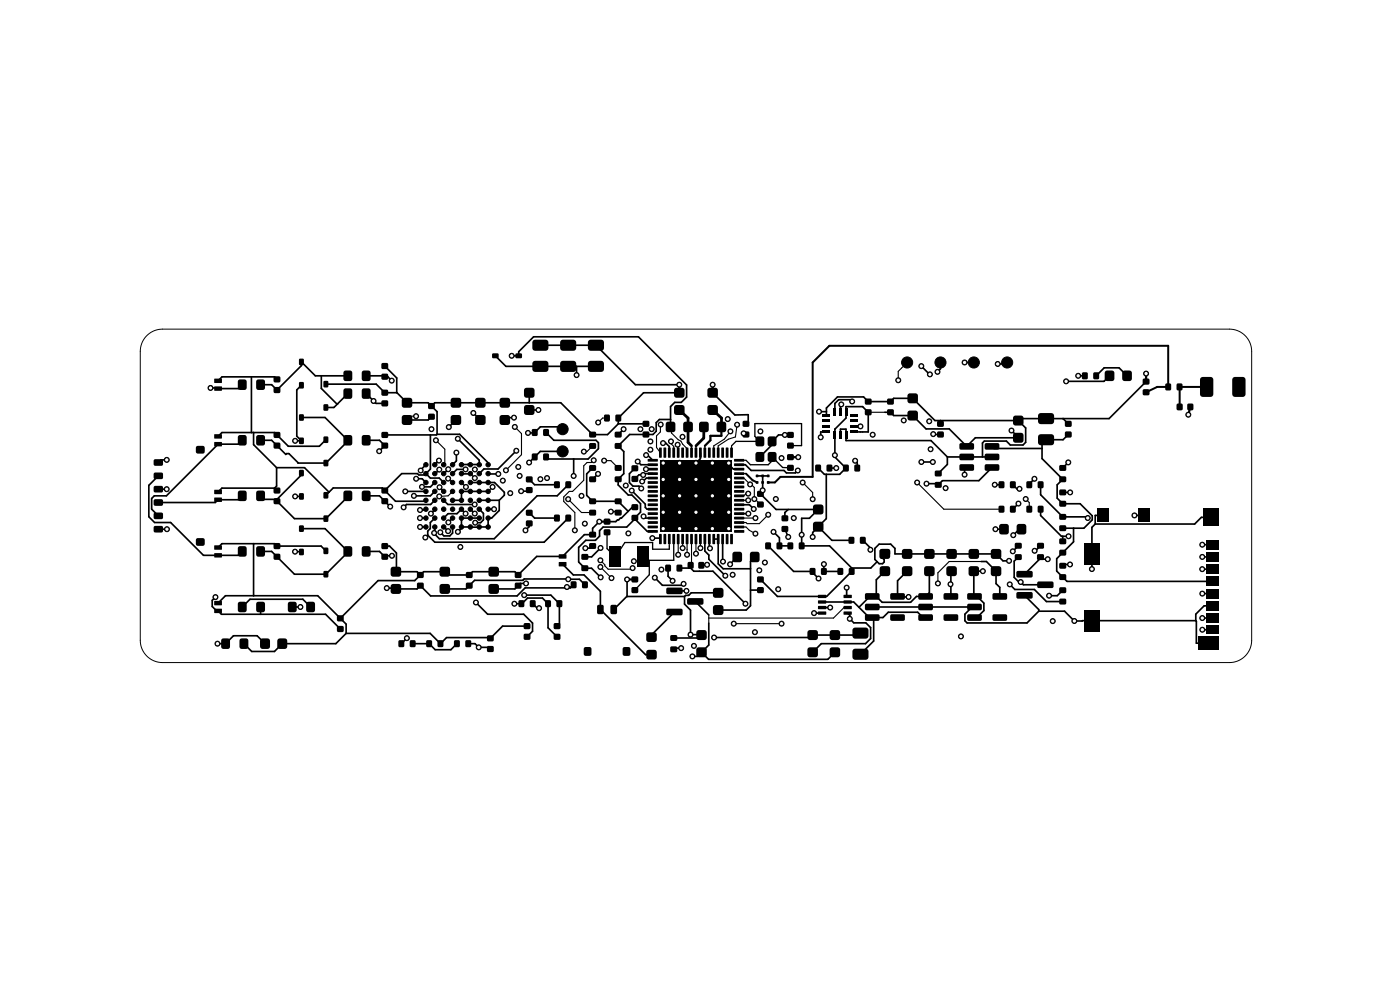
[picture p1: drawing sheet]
<svg xmlns="http://www.w3.org/2000/svg" width="297mm" height="210mm" viewBox="0 0 297 210" stroke-linecap="round" stroke-linejoin="round" font-family="sans-serif">
<g fill="#000">
<path d="M63.5 76.1h.9v1.3h-.9zM73 78.7l.3-.1 1.3 .1 .1 .4v1.3l-.1 .3-.3 .1-1.3-.1-.2-.3v-1.3zM76.9 78.7l.3-.1 1.3 .1 .1 .4v1.3l-.1 .3-.3 .1-1.3-.1-.2-.3v-1.3zM81 77.1h1.3v1.1h-1.3zM104.5 75h1.2v.9h-1.2zM109.4 75h1.3v.9h-1.3zM113.1 76.7l.4-.2h2.3a.59 .59 0 0 1 .5 .6v1.2a.59 .59 0 0 1-.5 .6h-2.3a.59 .59 0 0 1-.6-.6v-1.2zM113.1 72.2l.4-.1h2.3a.59 .59 0 0 1 .5 .5v1.2a.59 .59 0 0 1-.5 .6h-2.3a.59 .59 0 0 1-.6-.6v-1.2zM119 76.7l.4-.2h2.3a.59 .59 0 0 1 .5 .6v1.2a.59 .59 0 0 1-.5 .6h-2.3a.59 .59 0 0 1-.6-.6v-1.2zM119 72.2l.4-.1h2.3a.59 .59 0 0 1 .5 .5v1.2a.59 .59 0 0 1-.5 .6h-2.3a.59 .59 0 0 1-.6-.6v-1.2zM124.9 76.7l.4-.2h2.2a.59 .59 0 0 1 .6 .6v1.2a.59 .59 0 0 1-.6 .6h-2.2a.59 .59 0 0 1-.6-.6v-1.2zM124.9 72.2l.4-.1h2.2a.59 .59 0 0 1 .6 .5v1.2a.59 .59 0 0 1-.6 .6h-2.2a.59 .59 0 0 1-.6-.6v-1.2z"/>
<path d="M229.6 79.1h1.1v1.3h-1.1zM232 79.1h1.1v1.3h-1.1zM234.5 78.8l.4-.2h1l.4 .2 .1 .3v1.2l-.1 .4-.4 .1h-1l-.4-.1-.1-.4v-1.2zM238.2 78.8l.4-.2h1l.4 .2 .1 .3v1.2l-.1 .4-.4 .1h-1l-.4-.1-.1-.4v-1.2zM32.7 97.5l1.7-.1 .2 .4v.8l-.4 .2h-1.4l-.2-.3zM41.7 94.7l.3-.1 1.3 .1 .1 .3-.1 1.1-.3 .1-1.3-.1-.2-.3zM45.5 82h1.5l.1 .8-1.6 .1zM45.5 80.3h1.5l.1 .9h-1.6zM45.5 93.8h1.5l.1 .8-1.6 .1zM45.5 92.1h1.5l.1 .9h-1.6zM50.6 92.4l.3-.1 1.3 .1 .1 .3v1.3l-.1 .4-.3 .1-1.3-.1-.2-.4v-1.3zM50.6 80.6l.3-.1 1.3 .1 .1 .4v1.3l-.1 .3-.3 .1-1.3-.1-.2-.3v-1.3z"/>
<path d="M54.5 92.4l.3-.1 1.3 .1 .1 .3v1.3l-.1 .4-.3 .1-1.3-.1-.2-.4v-1.3zM54.5 80.6l.3-.1 1.3 .1 .1 .4v1.3l-.1 .3-.3 .1-1.3-.1-.2-.3v-1.3zM58.1 82.2h1.3v1.1h-1.3zM58.1 79.9h1.3v1.1h-1.3zM58.1 94h1.3v1.1h-1.3zM58.1 91.7h1.3v1.1h-1.3zM63.5 81.1h.9v1.3h-.9zM63.5 92.9h.9v1.2h-.9zM63.5 87.9h.9v1.3h-.9zM68.7 85.8h.9v1.3h-.9zM68.7 80.9h.9v1.2h-.9zM68.7 97.6h.9v1.3h-.9z"/>
<path d="M68.7 92.6h.9v1.3h-.9zM73 92.4l.3-.1 1.3 .1 .1 .3v1.3l-.1 .4-.3 .1-1.3-.1-.2-.4v-1.3zM73 82.5l.3-.1 1.3 .1 .1 .3v1.3l-.1 .4-.3 .1-1.3-.1-.2-.4v-1.3zM76.9 92.4l.3-.1 1.3 .1 .1 .3v1.3l-.1 .4-.3 .1-1.3-.1-.2-.4v-1.3zM76.9 82.5l.3-.1 1.3 .1 .1 .3v1.3l-.1 .4-.3 .1-1.3-.1-.2-.4v-1.3zM81 79.3h1.3v1.2h-1.3zM81 94h1.3v1.1h-1.3zM81 91.7h1.3v1.1h-1.3zM81 85h1.3v1.1h-1.3zM81 82.7h1.3v1.2h-1.3zM85.4 88.2l.4-.2h1.1l.4 .2 .2 .4v1l-.2 .4-.4 .2h-1.1l-.4-.2-.2-.4v-1zM85.4 84.5l.4-.1h1.1l.4 .1 .2 .4v1.1l-.2 .3-.4 .2h-1.1l-.4-.2-.2-.3v-1.1z"/>
<path d="M90.9 87.8h1.3v1.2h-1.3zM90.9 85.6h1.3v1.1h-1.3zM95.8 88.2l.3-.2h1.2l.4 .2 .1 .4v1l-.1 .4-.4 .2h-1.2l-.3-.2-.2-.4v-1zM95.8 84.5l.3-.1h1.2l.4 .1 .1 .4v1.1l-.1 .3-.4 .2h-1.2l-.3-.2-.2-.3v-1.1zM100.9 88.2l.4-.2h1.2l.4 .2 .1 .4v1l-.1 .4-.4 .2h-1.2l-.4-.2-.1-.4v-1zM100.9 84.5l.4-.1h1.2l.4 .1 .1 .4v1.1l-.1 .3-.4 .2h-1.2l-.4-.2-.1-.3v-1.1zM106.1 88.2l.4-.2h1.2l.4 .2 .1 .4v1l-.1 .4-.4 .2h-1.2l-.4-.2-.1-.4v-1zM106.1 84.5l.4-.1h1.2l.4 .1 .1 .4v1.1l-.1 .3-.4 .2h-1.2l-.4-.2-.1-.3v-1.1zM111.3 86.1l.4-.2h1.2l.3 .2 .2 .3v1.1l-.2 .4-.3 .1h-1.2l-.4-.1-.1-.4v-1.1zM111.3 82.4l.4-.1h1.2l.3 .1 .2 .4v1l-.2 .4-.3 .2h-1.2l-.4-.2-.1-.4v-1zM112.9 96.3h1.1v1.3h-1.1zM112.9 91.1h1.1v1.3h-1.1z"/>
<path d="M115.3 96.3h1.1v1.3h-1.1zM115.3 91.1h1.1v1.3h-1.1zM125.1 94.1h1.3v1h-1.3zM125.1 91.6h1.3v1.1h-1.3zM125.1 98.7h1.3v1.1h-1.3zM128.2 88h1.1v1.3h-1.1zM130.6 88h1.1v1.3h-1.1zM130.5 94.1h1.3v1h-1.3zM130.5 91.6h1.3v1.1h-1.3zM130.5 98.7h1.3v1.1h-1.3zM134 98.8h1.3v1.1h-1.3zM136.4 91.6h1.3v1.1h-1.3z"/>
<path d="M136.4 89.3h1.3v1.2h-1.3zM137.4 97.4h2.1l.1 .4-2.1 .1zM137.4 98.3h2.1l.1 .5-2.1 .1zM137.4 99.3l2.1-.1 .1 .5-2.1 .1zM139.9 95h.5l-.1 2.1-.5-.1zM140.8 95h.5l-.1 2.1-.4-.1zM141.4 89.6l.3-.2h1.1l.3 .2 .2 .4v1.2l-.2 .3-.3 .2h-1.1l-.3-.2-.2-.3v-1.2zM141.7 95h.6l-.1 2.1-.5-.1zM142.7 95h.5l-.1 2.1-.5-.1zM143.1 86.1l.4-.2h1.2l.4 .2 .1 .3v1.1l-.1 .4-.4 .1h-1.2l-.4-.1-.1-.4v-1.1zM143.1 82.4l.4-.1h1.2l.4 .1 .1 .4v1l-.1 .4-.4 .2h-1.2l-.4-.2-.1-.4v-1zM143.6 95h.6l-.1 2.1-.5-.1z"/>
<path d="M144.6 95h.5l-.1 2.1-.5-.1zM145.1 89.6l.4-.2h1l.3 .2 .2 .4v1.2l-.2 .3-.3 .2h-1l-.4-.2-.2-.3v-1.2zM145.5 95h.5v2.1l-.5-.1zM146.5 95h.5l-.1 2.1-.5-.1zM147.4 95h.5v2.1l-.5-.1zM148.4 89.6l.4-.2h1l.4 .2 .2 .4v1.2l-.2 .3-.4 .2h-1l-.4-.2-.1-.3v-1.2zM148.3 95h.6l-.1 2.1-.5-.1zM149.3 95h.5l-.1 2.1-.5-.1zM150.2 95h.6l-.1 2.1-.5-.1zM150.2 86.1l.4-.2h1.2l.3 .2 .2 .3v1.1l-.2 .4-.3 .1h-1.2l-.4-.1-.1-.4v-1.1zM150.2 82.4l.4-.1h1.2l.3 .1 .2 .4v1l-.2 .4-.3 .2h-1.2l-.4-.2-.1-.4v-1zM151.2 95h.5l-.1 2.1-.5-.1z"/>
<path d="M152.2 89.6l.3-.2h1.1l.3 .2 .2 .4v1.2l-.2 .3-.3 .2h-1.1l-.3-.2-.2-.3v-1.2zM152.1 95h.5v2.1l-.5-.1zM153.1 95h.5l-.1 2.1-.5-.1zM154 95h.5v2.1l-.5-.1zM154.9 95h.6l-.1 2.1-.5-.1zM155.8 99.3l2-.1 .1 .5-2.1 .1zM155.8 98.3h2l.1 .5-2.1 .1zM155.8 97.4h2l.1 .4-2.1 .1zM157.6 91.6h1.3v1.1h-1.3zM157.6 89.3h1.3v1.2h-1.3zM160.4 92.7l.3-.1 1.3 .1 .1 .3v1.2l-.1 .4-.3 .1-1.3-.1-.1-.4v-1.2zM160.4 96l.3-.1 1.3 .1 .1 .3v1.2l-.1 .4-.3 .1-1.3-.1-.1-.4v-1.2z"/>
<path d="M163 96l.3-.1 1.3 .1 .1 .3v1.2l-.1 .4-.3 .1-1.3-.1-.1-.4v-1.2zM163 92.7l.3-.1 1.3 .1 .1 .3v1.2l-.1 .4-.3 .1-1.3-.1-.1-.4v-1.2zM167.1 94h1.2v1.1h-1.2zM167.1 91.7h1.2v1.1h-1.2zM167.1 98.7h1.2v1.1h-1.2zM167.1 96.4h1.2v1.1h-1.2zM173 98.6h1.1v1.4h-1.1zM174.5 87.8h1.6v.6h-1.6zM174.5 89h1.6v.6h-1.6zM174.5 90.2h1.6v.5h-1.6zM174.5 91.3h1.6v.6h-1.6zM175.4 98.6h1.1v1.4h-1.1z"/>
<path d="M176.8 91.5h.6v1.5h-.6zM176.8 86.7h.6v1.6h-.6zM178 91.5h.6v1.5h-.6zM178 86.7h.6v1.6h-.6zM178.9 98.6h1.1v1.4h-1.1zM179.2 91.5h.6v1.5h-.6zM179.2 86.7h.6v1.6h-.6zM180.5 91.3h1.6v.6h-1.6zM180.5 90.2h1.6v.5h-1.6zM180.5 89h1.6v.6h-1.6zM180.5 87.8h1.6v.6h-1.6zM181.3 98.6h1.1v1.4h-1.1z"/>
<path d="M183.6 86.9h1.2v1.1h-1.2zM183.6 84.6h1.2v1.2h-1.2zM188.3 86.9h1.2v1.1h-1.2zM188.3 84.6h1.2v1.2h-1.2zM192.7 87.2l.3-.1h1.2l.4 .1 .1 .4v1.1l-.1 .4-.4 .1h-1.2l-.3-.1-.2-.4v-1.1zM192.7 83.6l.3-.2h1.2l.4 .2 .1 .4v1l-.1 .4-.4 .2h-1.2l-.3-.2-.2-.4v-1zM198.9 91.6h1.3v1.1h-1.3zM198.9 89.3h1.3v1.2h-1.3zM203.6 94.1l2.8-.1 .2 .3v.9l-.3 .2h-2.6l-.2-.4zM203.6 96.3h2.8l.2 .3v.8l-.3 .2h-2.6l-.2-.3zM203.6 98.6l2.8-.1 .2 .3v.9l-.3 .2h-2.6l-.2-.4zM209 98.6l2.8-.1 .2 .3v.9l-.3 .2h-2.6l-.2-.4z"/>
<path d="M209 96.3h2.8l.2 .3v.8l-.3 .2h-2.6l-.2-.3zM209 94.1l2.8-.1 .2 .3v.9l-.3 .2h-2.6l-.2-.4zM215.1 92l.3-.2h1.2l.4 .2 .1 .3v1.1l-.1 .4-.4 .1h-1.2l-.3-.1-.2-.4v-1.1zM215.1 88.3l.3-.2h1.2l.4 .2 .1 .4v1l-.1 .4-.4 .2h-1.2l-.3-.2-.2-.4v-1zM220.4 92.3l.4-.2h2.2a.59 .59 0 0 1 .6 .6v1.2a.59 .59 0 0 1-.6 .6h-2.2a.59 .59 0 0 1-.6-.6v-1.2zM220.4 87.8l.4-.2h2.2a.59 .59 0 0 1 .6 .6v1.2a.59 .59 0 0 1-.6 .6h-2.2a.59 .59 0 0 1-.6-.6v-1.2zM224.8 98.7h1.3v1.1h-1.3zM226 91.6h1.3v1.1h-1.3zM226 89.3h1.3v1.2h-1.3zM242.5 82.6h1.3v1.2h-1.3zM242.5 80.4h1.3v1.1h-1.3zM247.3 81.4h1.1v1.3h-1.1z"/>
<path d="M249.7 81.4h1.1v1.3h-1.1zM249.7 85.7h1.1v1.3h-1.1zM252 85.7h1.1v1.3h-1.1zM254.7 80.1l.5-.1h1.6a.59 .59 0 0 1 .6 .5v3.1a.59 .59 0 0 1-.6 .6h-1.6a.59 .59 0 0 1-.6-.6v-3.1zM261.6 80.1l.4-.1h1.6a.59 .59 0 0 1 .6 .5v3.1a.59 .59 0 0 1-.6 .6h-1.6a.59 .59 0 0 1-.6-.6v-3.1zM32.7 111.7l1.7-.1 .2 .3v.8l-.4 .3-1.4-.1-.2-.3zM32.7 108.8l1.7-.1 .2 .4v.8l-.4 .2h-1.4l-.2-.3zM32.7 106l1.7-.1 .2 .3v.9l-.4 .2h-1.4l-.2-.3zM32.7 103.2l1.7-.1 .2 .3v.9l-.4 .2h-1.4l-.2-.4zM32.7 100.3h1.7l.2 .3v.8l-.4 .2h-1.4l-.2-.3zM41.7 114.3l.3-.2 1.3 .2 .1 .3-.1 1.1-.3 .1-1.3-.1-.2-.3zM45.5 105.6l1.5-.1 .1 .9-1.6 .1z"/>
<path d="M45.5 103.9h1.5l.1 .9h-1.6zM45.5 117.4l1.5-.1 .1 .9-1.6 .1zM45.5 115.7h1.5l.1 .8-1.6 .1zM50.6 104.2l.3-.1 1.3 .1 .1 .3v1.3l-.1 .4-.3 .1-1.3-.1-.2-.4v-1.3zM50.6 116l.3-.1 1.3 .1 .1 .3v1.3l-.1 .4-.3 .1-1.3-.1-.2-.4v-1.3zM54.5 104.2l.3-.1 1.3 .1 .1 .3v1.3l-.1 .4-.3 .1-1.3-.1-.2-.4v-1.3zM54.5 116l.3-.1 1.3 .1 .1 .3v1.3l-.1 .4-.3 .1-1.3-.1-.2-.4v-1.3zM58.1 117.5h1.3v1.2h-1.3zM58.1 115.3h1.3v1.1h-1.3zM58.1 105.8h1.3v1.1h-1.3zM58.1 103.5h1.3v1.1h-1.3zM63.5 116.5h.9v1.2h-.9z"/>
<path d="M63.5 111.5h.9v1.3h-.9zM63.5 104.7h.9v1.2h-.9zM63.5 99.7h.9v1.3h-.9zM68.7 109.4h.9v1.2h-.9zM68.7 104.4h.9v1.3h-.9zM68.7 116.2h.9v1.3h-.9zM73 116l.3-.1 1.3 .1 .1 .3v1.3l-.1 .4-.3 .1-1.3-.1-.2-.4v-1.3zM73 104.2l.3-.1 1.3 .1 .1 .3v1.3l-.1 .4-.3 .1-1.3-.1-.2-.4v-1.3zM76.9 116l.3-.1 1.3 .1 .1 .3v1.3l-.1 .4-.3 .1-1.3-.1-.2-.4v-1.3zM76.9 104.2l.3-.1 1.3 .1 .1 .3v1.3l-.1 .4-.3 .1-1.3-.1-.2-.4v-1.3zM81 105.8h1.3v1.1h-1.3zM81 103.5h1.3v1.1h-1.3z"/>
<path d="M81 117.5h1.3v1.2h-1.3zM81 115.3h1.3v1.1h-1.3zM111.6 103.4h1.3v1.1h-1.3zM111.6 101.1h1.3v1.2h-1.3zM111.6 110.5h1.3v1.1h-1.3zM111.6 108.2h1.3v1.1h-1.3zM117.6 102.2h1.1v1.3h-1.1zM117.6 109.2h1.1v1.4h-1.1zM118.6 117.6h1.5l.1 .8-1.6 .1zM120 102.2h1.1v1.3h-1.1zM120 109.2h1.1v1.4h-1.1zM123.4 117.6h1.3v1.1h-1.3z"/>
<path d="M125.1 101.1h1.3v1.1h-1.3zM125.1 115.3h1.3v1.1h-1.3zM125.1 112.9h1.3v1.1h-1.3zM125.1 108.2h1.3v1.1h-1.3zM125.1 105.8h1.3v1.1h-1.3zM128.2 112.4h1.2v1.1h-1.2zM128.2 110.1h1.2v1.1h-1.2zM130.5 108.2h1.3v1.1h-1.3zM130.5 105.8h1.3v1.1h-1.3zM130.5 101.1h1.3v1.1h-1.3zM129.4 116h2.3v4.3h-2.3zM134 101h1.3v1.2h-1.3z"/>
<path d="M134 109.3h1.3v1.1h-1.3zM134 107h1.3v1.2h-1.3zM137.4 100.2h2.1l.1 .5-2.1 .1zM137.4 101.2l2.1-.1 .1 .5-2.1 .1zM137.4 102.1h2.1l.1 .5h-2.1zM137.4 103h2.1l.1 .5-2.1 .1zM137.4 104h2.1l.1 .4-2.1 .1zM137.4 104.9h2.1l.1 .5-2.1 .1zM137.4 105.9l2.1-.1 .1 .5-2.1 .1zM137.4 106.8h2.1l.1 .5-2.1 .1zM137.4 107.8l2.1-.1 .1 .5-2.1 .1zM137.4 108.7h2.1l.1 .5h-2.1z"/>
<path d="M137.4 109.6h2.1l.1 .5-2.1 .1zM137.4 110.6h2.1l.1 .4-2.1 .1zM137.4 111.5h2.1l.1 .5-2.1 .1zM137.4 112.5l2.1-.1 .1 .5-2.1 .1zM135.3 116h2.3v4.3h-2.3zM139.9 113.3l.5 .1-.1 2-.5-.1zM140.8 113.3l.5 .1-.1 2-.4-.1zM141.7 113.3l.6 .1-.1 2-.5-.1zM142.7 113.3l.5 .1-.1 2-.5-.1zM143.6 113.3l.6 .1-.1 2-.5-.1zM144.6 113.3l.5 .1-.1 2-.5-.1zM145.5 113.3l.5 .1v2l-.5-.1z"/>
<path d="M146 119.3h1.1v1.3h-1.1zM146.5 113.3l.5 .1-.1 2-.5-.1zM147.4 113.3l.5 .1v2l-.5-.1zM148.2 119.3h1.1v1.3h-1.1zM148.3 113.3l.6 .1-.1 2-.5-.1zM149.3 113.3l.5 .1-.1 2-.5-.1zM150.2 113.3l.6 .1-.1 2-.5-.1zM151.2 113.3l.5 .1-.1 2-.5-.1zM152.1 113.3l.5 .1v2l-.5-.1zM153.1 113.3l.5 .1-.1 2-.5-.1zM154 113.3l.5 .1v2l-.5-.1zM154.9 113.3l.6 .1-.1 2-.5-.1z"/>
<path d="M140.1 97.6h15.1v15.1h-15.1zM155.5 117.2l.4-.2h1l.4 .2 .1 .3v1.3l-.1 .3-.4 .2h-1l-.4-.2-.1-.3v-1.3zM155.8 112.5l2-.1 .1 .5-2.1 .1zM155.8 111.5h2l.1 .5-2.1 .1zM155.8 110.6h2l.1 .4-2.1 .1zM155.8 109.6h2l.1 .5-2.1 .1zM155.8 108.7h2l.1 .5h-2.1zM155.8 107.8l2-.1 .1 .5-2.1 .1zM155.8 106.8h2l.1 .5-2.1 .1zM155.8 105.9l2-.1 .1 .5-2.1 .1zM155.8 104.9h2l.1 .5-2.1 .1zM155.8 104h2l.1 .4-2.1 .1z"/>
<path d="M155.8 103h2l.1 .5-2.1 .1zM155.8 102.1h2l.1 .5h-2.1zM155.8 101.2l2-.1 .1 .5-2.1 .1zM155.8 100.2h2l.1 .5-2.1 .1zM159.2 117.2l.4-.2h1l.4 .2 .1 .3v1.3l-.1 .3-.4 .2h-1l-.4-.2-.1-.3v-1.3zM160.4 102.1h.5v.5h-.5zM160.4 100.7h.5v.5h-.5zM160.7 106.5h1.3v1.1h-1.3zM160.7 104.2h1.3v1.1h-1.3zM161.5 102.1h.5v.5h-.5zM161.5 100.7h.5v.5h-.5zM162.4 115.1h1.1v1.4h-1.1z"/>
<path d="M162.7 102.1h.5v.5h-.5zM162.7 100.7h.5v.5h-.5zM164.8 115.1h1.1v1.4h-1.1zM165.9 111.6h1.2v1.2h-1.2zM165.9 109.4h1.2v1.1h-1.2zM167.1 115.1h1.1v1.4h-1.1zM169.5 115.1h1.1v1.4h-1.1zM172.6 110.8l.4-.1h1.2l.3 .1 .2 .4v1.1l-.2 .3-.3 .2h-1.2l-.4-.2-.1-.3v-1.1zM172.6 107.2l.4-.2h1.2l.3 .2 .2 .3v1.1l-.2 .4-.3 .1h-1.2l-.4-.1-.1-.4v-1.1zM180.1 114h1.1v1.3h-1.1zM182.5 114h1.1v1.3h-1.1zM186.8 116.6l.3-.2h1.2l.4 .2 .1 .4v1l-.1 .4-.4 .2h-1.2l-.3-.2-.2-.4v-1z"/>
<path d="M191.5 116.6l.4-.2h1.1l.4 .2 .2 .4v1l-.2 .4-.4 .2h-1.1l-.4-.2-.2-.4v-1zM196.2 116.6l.4-.2h1.1l.4 .2 .2 .4v1l-.2 .4-.4 .2h-1.1l-.4-.2-.2-.4v-1zM198.4 102.3h1.3v1.1h-1.3zM198.4 99.9h1.3v1.1h-1.3zM200.9 116.6l.4-.2h1.2l.3 .2 .2 .4v1l-.2 .4-.3 .2h-1.2l-.4-.2-.1-.4v-1zM205.6 116.6l.4-.2h1.2l.4 .2 .1 .4v1l-.1 .4-.4 .2h-1.2l-.4-.2-.1-.4v-1zM210.3 116.6l.4-.2h1.2l.4 .2 .1 .4v1l-.1 .4-.4 .2h-1.2l-.4-.2-.1-.4v-1zM211.9 102.2h1.1v1.3h-1.1zM211.9 107.4h1.1v1.3h-1.1zM212.1 111.3l.4-.2h1l.4 .2 .1 .4v1.2l-.1 .3-.4 .2h-1l-.4-.2-.1-.3v-1.2zM214.3 102.2h1.1v1.3h-1.1zM214.3 107.4h1.1v1.3h-1.1z"/>
<path d="M215.4 117.6h1.3v1.1h-1.3zM215.4 115.2h1.3v1.1h-1.3zM215.8 111.3l.4-.2h1l.4 .2 .1 .4v1.2l-.1 .3-.4 .2h-1l-.4-.2-.1-.3v-1.2zM217.8 107.4h1.1v1.3h-1.1zM217.8 102.2h1.1v1.3h-1.1zM220.2 107.4h1.1v1.3h-1.1zM220.2 102.2h1.1v1.3h-1.1zM220.1 117.6h1.3v1.1h-1.3zM220.1 115.2h1.3v1.1h-1.3zM224.8 106.3h1.3v1.1h-1.3zM224.8 103.9h1.3v1.1h-1.3zM224.8 116.7h1.3v1.1h-1.3z"/>
<path d="M224.8 114.3h1.3v1.1h-1.3zM224.8 101.1h1.3v1.1h-1.3zM224.8 111.5h1.3v1.1h-1.3zM224.8 109.1h1.3v1.1h-1.3zM230 115.3h3.2v4.5h-3.2zM232.8 107.9h2.3v2.8h-2.3zM241.5 107.9h2.3v2.8h-2.3zM255.3 107.9h3.2v3.7h-3.2zM255.9 114.5h2.6v2h-2.6zM255.9 117.1h2.6v2h-2.6zM255.9 119.7h2.6v2h-2.6zM45.5 129.1h1.5l.1 .9h-1.6z"/>
<path d="M45.5 127.5h1.5l.1 .8-1.6 .1zM47 135.6l.4-.2 1.3 .2 .1 .3v1.3l-.1 .3-.4 .2-1.3-.2-.1-.3v-1.3zM50.6 127.8l.3-.2 1.3 .2 .1 .3v1.3l-.1 .3-.3 .2-1.3-.2-.2-.3v-1.3zM50.9 135.6l.4-.2 1.3 .2 .1 .3v1.3l-.1 .3-.4 .2-1.3-.2-.1-.3v-1.3zM54.5 127.8l.3-.2 1.3 .2 .1 .3v1.3l-.1 .3-.3 .2-1.3-.2-.2-.3v-1.3zM55.3 135.6l.4-.2h1.1l.3 .2 .2 .4v1.1l-.2 .4-.3 .2h-1.1l-.4-.2-.1-.4v-1.1zM59 135.6l.3-.2h1.1l.4 .2 .1 .4v1.1l-.1 .4-.4 .2h-1.1l-.3-.2-.2-.4v-1.1zM61.2 127.8l.3-.2 1.3 .2 .1 .3v1.3l-.1 .3-.3 .2-1.3-.2-.1-.3v-1.3zM65.1 127.8l.3-.2 1.3 .2 .1 .3v1.3l-.1 .3-.3 .2-1.3-.2-.2-.3v-1.3zM68.7 121.2h.9v1.2h-.9zM71.6 132.9h1.2v1.1h-1.2zM71.6 130.6h1.2v1.1h-1.2z"/>
<path d="M83 124l.4-.1h1.2l.4 .1 .1 .4v1.1l-.1 .3-.4 .2h-1.2l-.4-.2-.1-.3v-1.1zM83 120.4l.4-.2h1.2l.4 .2 .1 .3v1.1l-.1 .4-.4 .1h-1.2l-.4-.1-.1-.4v-1.1zM84.6 135.9h1.1v1.3h-1.1zM87 135.9h1.1v1.3h-1.1zM88.5 123.7h1.3v1.1h-1.3zM88.5 121.4h1.3v1.1h-1.3zM90.5 135.9h1.1v1.3h-1.1zM92.9 135.9h1.1v1.3h-1.1zM93.4 124l.4-.1h1.2l.3 .1 .2 .4v1.1l-.2 .3-.3 .2h-1.2l-.4-.2-.2-.3v-1.1zM93.4 120.4l.4-.2h1.2l.3 .2 .2 .3v1.1l-.2 .4-.3 .1h-1.2l-.4-.1-.2-.4v-1.1zM96.4 135.9h1.1v1.3h-1.1zM98.8 135.9h1.1v1.3h-1.1z"/>
<path d="M98.9 123.7h1.3v1.1h-1.3zM98.9 121.4h1.3v1.1h-1.3zM103.4 137.1h1.3v1.1h-1.3zM103.4 134.8h1.3v1.2h-1.3zM103.8 124l.3-.1h1.2l.4 .1 .2 .4v1.1l-.2 .3-.4 .2h-1.2l-.3-.2-.2-.3v-1.1zM103.8 120.4l.3-.2h1.2l.4 .2 .2 .3v1.1l-.2 .4-.4 .1h-1.2l-.3-.1-.2-.4v-1.1zM109.3 123.7h1.3v1.1h-1.3zM109.3 121.4h1.3v1.1h-1.3zM110.1 127.4h1v1.3h-1zM111.2 134.5h1.2v1.1h-1.2zM111.2 132.3h1.2v1.1h-1.2zM112.5 127.4h1.1v1.3h-1.1z"/>
<path d="M115.7 127.4h1.1v1.3h-1.1zM117.5 134.5h1.3v1.1h-1.3zM117.5 132.3h1.3v1.1h-1.3zM118.1 127.4h1.1v1.3h-1.1zM118.6 119.2h1.5l.1 .9h-1.6zM121.1 123.4h1.1v1.3h-1.1zM123.5 123.4h1.1v1.3h-1.1zM123.4 120h1.3v1.1h-1.3zM124 137.4l.2-.2 1.2 .2 .1 .3-.1 1.3-.3 .1-1.1-.1-.2-.3zM126.8 128.4l.9-.1 .4 .2v1.4l-.2 .4h-.9l-.3-.2zM129.6 128.4l1-.1 .3 .2v1.4l-.2 .4h-.9l-.3-.2zM132.2 137.4l.3-.2 1.1 .2 .1 .3-.1 1.3-.3 .1-1.1-.1-.1-.3z"/>
<path d="M134 124.6h1.3v1.1h-1.3zM134 122.4h1.3v1.1h-1.3zM137.2 138l.4-.2h1.2l.4 .2 .1 .4v1l-.1 .4-.4 .1h-1.2l-.4-.1-.1-.4v-1zM137.2 134.3l.4-.2h1.2l.4 .2 .1 .3v1.1l-.1 .3-.4 .2h-1.2l-.4-.2-.1-.3v-1.1zM141.2 119.8h1.1v1.4h-1.1zM141.4 124.7h3.2l.2 .3v.8l-.3 .3-2.9-.1-.3-.3zM141.4 129.2l3.2-.1 .2 .4v.8l-.3 .2h-2.9l-.3-.3zM142.3 137.2h1.3v1.1h-1.3zM142.3 134.8h1.3v1.1h-1.3zM143.6 119.8h1.1v1.4h-1.1zM145.9 127l3.1-.1 .2 .3v.9l-.3 .2h-2.9l-.2-.4zM147.9 137.5l.3-.2h1.2l.4 .2 .1 .3v1.1l-.1 .4-.4 .1h-1.2l-.3-.1-.2-.4v-1.1z"/>
<path d="M147.9 133.8l.3-.1h1.2l.4 .1 .1 .4v1l-.1 .4-.4 .2h-1.2l-.3-.2-.2-.4v-1zM151.4 128.5l.4-.2h1.2l.3 .2 .2 .4v1l-.2 .4-.3 .2h-1.2l-.4-.2-.2-.4v-1zM151.4 124.8l.4-.1h1.2l.3 .1 .2 .4v1.1l-.2 .4-.3 .1h-1.2l-.4-.1-.2-.4v-1.1zM160.7 124.6h1.3v1.1h-1.3zM160.7 122.4h1.3v1.1h-1.3zM171.8 120.6h1.1v1.3h-1.1zM171.4 137.5l.4-.2h1.2l.4 .2 .1 .3v1.1l-.1 .4-.4 .1h-1.2l-.4-.1-.1-.4v-1.1zM171.4 133.8l.4-.1h1.2l.4 .1 .1 .4v1l-.1 .4-.4 .2h-1.2l-.4-.2-.1-.4v-1zM173.6 126.2h1.6l.1 .6-1.7 .1zM173.6 127.4h1.6l.1 .6h-1.7zM173.6 128.6l1.6-.1 .1 .6-1.7 .1zM173.6 129.7h1.6l.1 .6-1.7 .1z"/>
<path d="M174.2 120.6h1.1v1.3h-1.1zM176.2 137.5l.3-.2h1.2l.4 .2 .1 .3v1.1l-.1 .4-.4 .1h-1.2l-.3-.1-.2-.4v-1.1zM176.2 133.8l.3-.1h1.2l.4 .1 .1 .4v1l-.1 .4-.4 .2h-1.2l-.3-.2-.2-.4v-1zM177.7 120.6h1.1v1.3h-1.1zM179 129.7h1.6l.1 .6-1.7 .1zM179 128.6l1.6-.1 .1 .6-1.7 .1zM179 127.4h1.6l.1 .6h-1.7zM179 126.2h1.6l.1 .6-1.7 .1zM180.1 120.6h1.1v1.3h-1.1zM181 137.8l.4-.2h2.3a.59 .59 0 0 1 .6 .6v1.2a.59 .59 0 0 1-.6 .6h-2.3a.59 .59 0 0 1-.6-.6v-1.2zM181 133.3l.4-.2h2.3a.59 .59 0 0 1 .6 .6v1.2a.59 .59 0 0 1-.6 .6h-2.3a.59 .59 0 0 1-.6-.6v-1.2zM183.6 125.9l2.8-.1 .2 .4v.8l-.3 .2h-2.6l-.2-.3z"/>
<path d="M183.6 128.2l2.8-.1 .2 .3v.9l-.3 .2-2.6-.1-.2-.3zM183.6 130.4l2.8-.1 .2 .3v.9l-.3 .2h-2.6l-.2-.3zM186.8 120.3l.3-.2h1.2l.4 .2 .1 .3v1.1l-.1 .4-.4 .1h-1.2l-.3-.1-.2-.4v-1.1zM189 130.4l2.8-.1 .2 .3-.1 .9-.3 .2h-2.5l-.3-.3zM189 125.9l2.8-.1 .2 .4-.1 .8-.3 .2h-2.5l-.3-.3zM191.5 120.3l.4-.2h1.1l.4 .2 .2 .3v1.1l-.2 .4-.4 .1h-1.1l-.4-.1-.2-.4v-1.1zM194.9 125.9l2.8-.1 .2 .4v.8l-.3 .2h-2.6l-.2-.3zM194.9 128.2l2.8-.1 .2 .3v.9l-.3 .2-2.6-.1-.2-.3zM194.9 130.4l2.8-.1 .2 .3v.9l-.3 .2h-2.6l-.2-.3zM196.2 120.3l.4-.2h1.1l.4 .2 .2 .3v1.1l-.2 .4-.4 .1h-1.1l-.4-.1-.2-.4v-1.1zM200.3 130.4l2.8-.1 .2 .3v.9l-.4 .2h-2.5l-.2-.3zM200.3 125.9l2.8-.1 .2 .4v.8l-.4 .2h-2.5l-.2-.3z"/>
<path d="M200.9 120.3l.4-.2h1.2l.3 .2 .2 .3v1.1l-.2 .4-.3 .1h-1.2l-.4-.1-.1-.4v-1.1zM205.3 125.9l2.8-.1 .2 .4v.8l-.4 .2h-2.5l-.2-.3zM205.3 128.2l2.8-.1 .2 .3v.9l-.4 .2-2.5-.1-.2-.3zM205.3 130.4l2.8-.1 .2 .3v.9l-.4 .2h-2.5l-.2-.3zM205.6 120.3l.4-.2h1.2l.4 .2 .1 .3v1.1l-.1 .4-.4 .1h-1.2l-.4-.1-.1-.4v-1.1zM210.6 130.4l2.8-.1 .3 .3-.1 .9-.3 .2h-2.5l-.3-.3zM210.6 125.9l2.8-.1 .3 .4-.1 .8-.3 .2h-2.5l-.3-.3zM210.3 120.3l.4-.2h1.2l.4 .2 .1 .3v1.1l-.1 .4-.4 .1h-1.2l-.4-.1-.1-.4v-1.1zM215.7 121.2l3.2-.1 .2 .4v.8l-.4 .2h-2.9l-.2-.3zM215.7 125.7l3.2-.1 .2 .3v.9l-.4 .2h-2.9l-.2-.4zM220.1 123.4h3.2l.2 .3v.8l-.3 .3-3-.1-.2-.3zM224.8 127.1h1.3v1h-1.3z"/>
<path d="M224.8 124.7h1.3v1h-1.3zM224.8 121.9h1.3v1.1h-1.3zM224.8 119.5h1.3v1.1h-1.3zM230 129.4h3.2v4.5h-3.2zM254.2 135.1h4.3v2.7h-4.3zM255.9 122.3h2.6v2h-2.6zM255.9 124.9h2.6v2h-2.6zM255.9 127.5h2.6v2h-2.6zM255.9 130.1h2.6v2h-2.6zM255.9 132.7h2.6v1.8h-2.6z"/>
</g>
<g fill="#000" stroke="#000" stroke-width=".21">
<circle cx="108.6" cy="75.5" r=".53"/>
<circle cx="122.3" cy="79.6" r=".53"/>
<circle cx="192.4" cy="76.9" r="1.18"/>
<circle cx="195.5" cy="77.7" r=".53"/>
<circle cx="197.3" cy="79.4" r=".53"/>
<circle cx="198.9" cy="78.9" r=".53"/>
<circle cx="199.5" cy="76.9" r="1.18"/>
<circle cx="204.6" cy="76.9" r=".53"/>
<circle cx="206.6" cy="76.9" r="1.18"/>
<circle cx="211.7" cy="77.2" r=".53"/>
<circle cx="213.7" cy="76.9" r="1.18"/>
<circle cx="228.7" cy="79.7" r=".53"/>
<circle cx="243.1" cy="79.2" r=".53"/>
<circle cx="35.4" cy="97.6" r=".53"/>
<circle cx="44.7" cy="82.3" r=".53"/>
<circle cx="62.6" cy="93.5" r=".53"/>
<circle cx="79.2" cy="85.1" r=".53"/>
<circle cx="80.4" cy="95.7" r=".53"/>
<circle cx="83.1" cy="80.7" r=".53"/>
<circle cx="88.3" cy="88.3" r=".53"/>
<circle cx="89.2" cy="99.8" r=".53"/>
<circle cx="90.4" cy="98.6" r=".47"/>
<circle cx="91.5" cy="91" r=".53"/>
<circle cx="92.2" cy="98.6" r=".47"/>
<circle cx="92.5" cy="93.4" r=".53"/>
<circle cx="93.1" cy="97.7" r=".53"/>
<circle cx="93.2" cy="99.6" r=".53"/>
<circle cx="94.1" cy="98.6" r=".47"/>
<circle cx="95.1" cy="99.5" r=".53"/>
<circle cx="95.2" cy="90.6" r=".53"/>
<circle cx="96" cy="98.6" r=".47"/>
<circle cx="96.8" cy="96" r=".53"/>
<circle cx="97.1" cy="93.1" r=".53"/>
<circle cx="97.9" cy="98.6" r=".47"/>
<circle cx="98.8" cy="99.6" r=".53"/>
<circle cx="99.8" cy="98.6" r=".47"/>
<circle cx="100.4" cy="87.6" r=".53"/>
<circle cx="100.7" cy="99.6" r=".53"/>
<circle cx="101.7" cy="98.6" r=".47"/>
<circle cx="103.6" cy="98.6" r=".47"/>
<circle cx="107.3" cy="99.8" r=".53"/>
<circle cx="109" cy="88.6" r=".53"/>
<circle cx="109.2" cy="90.6" r=".53"/>
<circle cx="109.5" cy="95.6" r=".53"/>
<circle cx="109.9" cy="99.1" r=".53"/>
<circle cx="112" cy="91.8" r=".53"/>
<circle cx="112.2" cy="98.1" r=".53"/>
<circle cx="114.2" cy="87" r=".53"/>
<circle cx="119.4" cy="91" r="1.18"/>
<circle cx="119.4" cy="95.8" r="1.18"/>
<circle cx="123.9" cy="95.8" r=".53"/>
<circle cx="126" cy="97.6" r=".53"/>
<circle cx="126.9" cy="89.6" r=".53"/>
<circle cx="128.2" cy="97.7" r=".53"/>
<circle cx="132.3" cy="91" r=".53"/>
<circle cx="135.3" cy="97.9" r=".53"/>
<circle cx="135.9" cy="91" r=".53"/>
<circle cx="137" cy="99.5" r=".53"/>
<circle cx="137.1" cy="96.5" r=".53"/>
<circle cx="138" cy="95.4" r=".53"/>
<circle cx="138" cy="93.6" r=".53"/>
<circle cx="138.3" cy="91" r=".53"/>
<circle cx="140.2" cy="90.1" r=".53"/>
<circle cx="140.7" cy="94" r=".53"/>
<circle cx="140.7" cy="98.2" r=".59"/>
<circle cx="142.3" cy="93.6" r=".53"/>
<circle cx="143.8" cy="94.3" r=".53"/>
<circle cx="144.1" cy="81.6" r=".53"/>
<circle cx="144.2" cy="98.2" r=".59"/>
<circle cx="144.8" cy="92.7" r=".53"/>
<circle cx="147.6" cy="98.2" r=".59"/>
<circle cx="151.1" cy="98.2" r=".59"/>
<circle cx="151.2" cy="81.6" r=".53"/>
<circle cx="154.4" cy="88.9" r=".53"/>
<circle cx="154.6" cy="98.2" r=".59"/>
<circle cx="155" cy="91.5" r=".53"/>
<circle cx="156.4" cy="90.1" r=".53"/>
<circle cx="157.8" cy="91.9" r=".53"/>
<circle cx="161.3" cy="91.5" r=".53"/>
<circle cx="165.8" cy="97.2" r=".53"/>
<circle cx="166.5" cy="92.3" r=".53"/>
<circle cx="169.2" cy="99.8" r=".53"/>
<circle cx="169.3" cy="97" r=".53"/>
<circle cx="173.8" cy="87.3" r=".53"/>
<circle cx="174.1" cy="92.8" r=".53"/>
<circle cx="177.1" cy="96.6" r=".53"/>
<circle cx="177.4" cy="99.3" r=".53"/>
<circle cx="178.5" cy="85.8" r=".53"/>
<circle cx="180.8" cy="85.2" r=".53"/>
<circle cx="181.4" cy="97.7" r=".53"/>
<circle cx="182.5" cy="90.4" r=".53"/>
<circle cx="185.1" cy="92.2" r=".53"/>
<circle cx="190.6" cy="80.7" r=".53"/>
<circle cx="191.7" cy="89.2" r=".53"/>
<circle cx="195.5" cy="98" r=".53"/>
<circle cx="197.1" cy="89.4" r=".53"/>
<circle cx="197.4" cy="95.3" r=".53"/>
<circle cx="197.9" cy="98" r=".53"/>
<circle cx="198" cy="92.1" r=".53"/>
<circle cx="214.6" cy="91.3" r=".53"/>
<circle cx="226.2" cy="80.9" r=".53"/>
<circle cx="226.6" cy="98.1" r=".53"/>
<circle cx="252.1" cy="88" r=".53"/>
<circle cx="35.4" cy="103.8" r=".53"/>
<circle cx="35.4" cy="112.3" r=".53"/>
<circle cx="62.6" cy="117" r=".53"/>
<circle cx="62.6" cy="105.3" r=".53"/>
<circle cx="82.8" cy="107.5" r=".53"/>
<circle cx="83.2" cy="117.9" r=".53"/>
<circle cx="85.6" cy="107.6" r=".53"/>
<circle cx="86" cy="104.2" r=".53"/>
<circle cx="87.8" cy="105.2" r=".53"/>
<circle cx="88.3" cy="101.6" r=".53"/>
<circle cx="89.1" cy="109.9" r=".53"/>
<circle cx="89.1" cy="108.2" r=".53"/>
<circle cx="89.1" cy="111.8" r=".53"/>
<circle cx="89.5" cy="103.3" r=".53"/>
<circle cx="90.2" cy="114" r=".53"/>
<circle cx="90.4" cy="111.8" r=".47"/>
<circle cx="90.4" cy="102.4" r=".47"/>
<circle cx="90.4" cy="106.1" r=".47"/>
<circle cx="90.4" cy="108" r=".47"/>
<circle cx="90.4" cy="109.9" r=".47"/>
<circle cx="90.4" cy="100.5" r=".47"/>
<circle cx="90.4" cy="104.2" r=".47"/>
<circle cx="91.4" cy="109" r=".53"/>
<circle cx="92.1" cy="113.1" r=".53"/>
<circle cx="92.2" cy="111.8" r=".47"/>
<circle cx="92.2" cy="102.4" r=".47"/>
<circle cx="92.2" cy="106.1" r=".47"/>
<circle cx="92.2" cy="108" r=".47"/>
<circle cx="92.2" cy="100.5" r=".47"/>
<circle cx="92.2" cy="109.9" r=".47"/>
<circle cx="92.2" cy="104.2" r=".47"/>
<circle cx="93.2" cy="105.3" r=".53"/>
<circle cx="93.2" cy="103.4" r=".53"/>
<circle cx="93.4" cy="112.9" r=".53"/>
<circle cx="94.1" cy="111.8" r=".47"/>
<circle cx="94.1" cy="102.4" r=".47"/>
<circle cx="94.1" cy="106.1" r=".47"/>
<circle cx="94.1" cy="108" r=".47"/>
<circle cx="94.1" cy="104.2" r=".47"/>
<circle cx="94.1" cy="100.5" r=".47"/>
<circle cx="94.1" cy="109.9" r=".47"/>
<circle cx="95.1" cy="112.7" r=".53"/>
<circle cx="95.1" cy="101.5" r=".53"/>
<circle cx="95.1" cy="110.8" r=".53"/>
<circle cx="96" cy="111.8" r=".47"/>
<circle cx="96" cy="102.4" r=".47"/>
<circle cx="96" cy="106.1" r=".47"/>
<circle cx="96" cy="108" r=".47"/>
<circle cx="96" cy="104.2" r=".47"/>
<circle cx="96" cy="100.5" r=".47"/>
<circle cx="96" cy="109.9" r=".47"/>
<circle cx="97.1" cy="112.8" r=".53"/>
<circle cx="97.7" cy="116" r=".53"/>
<circle cx="97.9" cy="102.4" r=".47"/>
<circle cx="97.9" cy="111.8" r=".47"/>
<circle cx="97.9" cy="106.1" r=".47"/>
<circle cx="97.9" cy="108" r=".47"/>
<circle cx="97.9" cy="109.9" r=".47"/>
<circle cx="97.9" cy="100.5" r=".47"/>
<circle cx="97.9" cy="104.2" r=".47"/>
<circle cx="98.8" cy="109" r=".53"/>
<circle cx="98.8" cy="103.3" r=".53"/>
<circle cx="99.8" cy="111.8" r=".47"/>
<circle cx="99.8" cy="102.4" r=".47"/>
<circle cx="99.8" cy="106.1" r=".47"/>
<circle cx="99.8" cy="108" r=".47"/>
<circle cx="99.8" cy="109.9" r=".47"/>
<circle cx="99.8" cy="104.2" r=".47"/>
<circle cx="99.8" cy="100.5" r=".47"/>
<circle cx="100.7" cy="107" r=".53"/>
<circle cx="100.7" cy="108.9" r=".53"/>
<circle cx="100.7" cy="101.4" r=".53"/>
<circle cx="100.8" cy="110.9" r=".53"/>
<circle cx="101.7" cy="102.4" r=".47"/>
<circle cx="101.7" cy="111.8" r=".47"/>
<circle cx="101.7" cy="106.1" r=".47"/>
<circle cx="101.7" cy="108" r=".47"/>
<circle cx="101.7" cy="100.5" r=".47"/>
<circle cx="101.7" cy="109.9" r=".47"/>
<circle cx="101.7" cy="104.2" r=".47"/>
<circle cx="103.6" cy="111.8" r=".47"/>
<circle cx="103.6" cy="102.4" r=".47"/>
<circle cx="103.6" cy="106.1" r=".47"/>
<circle cx="103.6" cy="108" r=".47"/>
<circle cx="103.6" cy="104.2" r=".47"/>
<circle cx="103.6" cy="109.9" r=".47"/>
<circle cx="103.6" cy="100.5" r=".47"/>
<circle cx="104.5" cy="103.3" r=".53"/>
<circle cx="104.8" cy="108" r=".53"/>
<circle cx="105.7" cy="100.5" r=".53"/>
<circle cx="106.7" cy="102" r=".53"/>
<circle cx="108.2" cy="104.6" r=".53"/>
<circle cx="110.2" cy="101" r=".53"/>
<circle cx="110.5" cy="104.2" r=".53"/>
<circle cx="111.5" cy="112.5" r=".53"/>
<circle cx="114.6" cy="101.6" r=".53"/>
<circle cx="116.1" cy="101.4" r=".53"/>
<circle cx="120.5" cy="105.9" r=".53"/>
<circle cx="121.7" cy="101" r=".53"/>
<circle cx="121.9" cy="112.5" r=".53"/>
<circle cx="123.4" cy="105.2" r=".53"/>
<circle cx="124.1" cy="111.1" r=".53"/>
<circle cx="124.2" cy="116.3" r=".53"/>
<circle cx="126.9" cy="100.5" r=".53"/>
<circle cx="127.1" cy="110.7" r=".53"/>
<circle cx="127.4" cy="118.9" r=".53"/>
<circle cx="127.4" cy="116.2" r=".53"/>
<circle cx="129.6" cy="108.5" r=".53"/>
<circle cx="132.8" cy="103" r=".53"/>
<circle cx="133.3" cy="113.1" r=".53"/>
<circle cx="134" cy="104.1" r=".53"/>
<circle cx="134.5" cy="119" r=".53"/>
<circle cx="136" cy="103.6" r=".53"/>
<circle cx="136.2" cy="102.1" r=".53"/>
<circle cx="136.4" cy="100.8" r=".53"/>
<circle cx="136.5" cy="109.5" r=".53"/>
<circle cx="138.4" cy="114.2" r=".53"/>
<circle cx="140.7" cy="105.2" r=".59"/>
<circle cx="140.7" cy="112.1" r=".59"/>
<circle cx="140.7" cy="101.7" r=".59"/>
<circle cx="140.7" cy="108.7" r=".59"/>
<circle cx="143.9" cy="117.7" r=".53"/>
<circle cx="144.2" cy="105.2" r=".59"/>
<circle cx="144.2" cy="101.7" r=".59"/>
<circle cx="144.2" cy="112.1" r=".59"/>
<circle cx="144.2" cy="108.7" r=".59"/>
<circle cx="144.8" cy="116.3" r=".53"/>
<circle cx="145.8" cy="117.7" r=".53"/>
<circle cx="147.6" cy="105.2" r=".59"/>
<circle cx="147.6" cy="101.7" r=".59"/>
<circle cx="147.6" cy="112.1" r=".59"/>
<circle cx="147.6" cy="108.7" r=".59"/>
<circle cx="147.6" cy="117.4" r=".53"/>
<circle cx="148.6" cy="116.3" r=".53"/>
<circle cx="150" cy="119.8" r=".53"/>
<circle cx="150.6" cy="116.3" r=".53"/>
<circle cx="151.1" cy="105.2" r=".59"/>
<circle cx="151.1" cy="101.7" r=".59"/>
<circle cx="151.1" cy="112.1" r=".59"/>
<circle cx="151.1" cy="108.7" r=".59"/>
<circle cx="153.4" cy="119.1" r=".53"/>
<circle cx="154.6" cy="105.2" r=".59"/>
<circle cx="154.6" cy="101.7" r=".59"/>
<circle cx="154.6" cy="112.1" r=".59"/>
<circle cx="154.6" cy="108.7" r=".59"/>
<circle cx="154.9" cy="119.7" r=".53"/>
<circle cx="158.7" cy="106.1" r=".53"/>
<circle cx="158.7" cy="104.7" r=".53"/>
<circle cx="158.8" cy="109" r=".53"/>
<circle cx="159.1" cy="102.7" r=".53"/>
<circle cx="159.9" cy="108" r=".53"/>
<circle cx="160" cy="105.9" r=".53"/>
<circle cx="160.3" cy="113.2" r=".53"/>
<circle cx="160.3" cy="109.9" r=".53"/>
<circle cx="161.8" cy="104" r=".53"/>
<circle cx="162.3" cy="119.3" r=".53"/>
<circle cx="163" cy="109.2" r=".53"/>
<circle cx="164.1" cy="112.8" r=".53"/>
<circle cx="164.6" cy="105.9" r=".53"/>
<circle cx="167.2" cy="113.9" r=".53"/>
<circle cx="168.4" cy="109.9" r=".53"/>
<circle cx="170.1" cy="113.4" r=".53"/>
<circle cx="170.3" cy="102.4" r=".53"/>
<circle cx="172.4" cy="113.9" r=".53"/>
<circle cx="172.4" cy="105.9" r=".53"/>
<circle cx="174.8" cy="119.7" r=".53"/>
<circle cx="184.6" cy="116.6" r=".53"/>
<circle cx="194.6" cy="102.4" r=".53"/>
<circle cx="196.6" cy="102.6" r=".53"/>
<circle cx="200.6" cy="103.5" r=".53"/>
<circle cx="204.6" cy="100.7" r=".53"/>
<circle cx="211" cy="102.8" r=".53"/>
<circle cx="211.2" cy="112.3" r=".53"/>
<circle cx="214.1" cy="119" r=".53"/>
<circle cx="214.9" cy="117" r=".53"/>
<circle cx="215" cy="113.5" r=".53"/>
<circle cx="216.1" cy="106.8" r=".53"/>
<circle cx="216.3" cy="103.7" r=".53"/>
<circle cx="217.6" cy="105.9" r=".53"/>
<circle cx="219.4" cy="101.6" r=".53"/>
<circle cx="219.5" cy="116.8" r=".53"/>
<circle cx="222.3" cy="118.6" r=".53"/>
<circle cx="226.7" cy="113.8" r=".53"/>
<circle cx="227" cy="119.7" r=".53"/>
<circle cx="227" cy="104.5" r=".53"/>
<circle cx="230.8" cy="109.9" r=".53"/>
<circle cx="240.7" cy="109.3" r=".53"/>
<circle cx="255.1" cy="118.1" r=".53"/>
<circle cx="255.1" cy="115.5" r=".53"/>
<circle cx="45.7" cy="126.7" r=".53"/>
<circle cx="46.1" cy="136.5" r=".53"/>
<circle cx="63.7" cy="128.8" r=".53"/>
<circle cx="82.1" cy="124.8" r=".53"/>
<circle cx="86.3" cy="135.4" r=".53"/>
<circle cx="101" cy="127.8" r=".53"/>
<circle cx="101.6" cy="137.3" r=".53"/>
<circle cx="109.1" cy="128.1" r=".53"/>
<circle cx="111.2" cy="126.2" r=".53"/>
<circle cx="111.6" cy="123.8" r=".53"/>
<circle cx="114.4" cy="129" r=".53"/>
<circle cx="120.3" cy="124.5" r=".53"/>
<circle cx="120.6" cy="122.9" r=".53"/>
<circle cx="127.4" cy="120.3" r=".53"/>
<circle cx="127.4" cy="122.5" r=".53"/>
<circle cx="129.7" cy="122.6" r=".53"/>
<circle cx="133" cy="122.9" r=".53"/>
<circle cx="134.2" cy="120.5" r=".53"/>
<circle cx="138.9" cy="122.5" r=".53"/>
<circle cx="140.3" cy="120.8" r=".53"/>
<circle cx="142.7" cy="123.2" r=".53"/>
<circle cx="144.5" cy="137.5" r=".53"/>
<circle cx="145" cy="123.9" r=".53"/>
<circle cx="145.6" cy="125.3" r=".53"/>
<circle cx="146.5" cy="134.6" r=".53"/>
<circle cx="146.9" cy="139.2" r=".53"/>
<circle cx="147.2" cy="137" r=".53"/>
<circle cx="151.5" cy="135.2" r=".53"/>
<circle cx="153.9" cy="122.1" r=".53"/>
<circle cx="155.4" cy="121.9" r=".53"/>
<circle cx="155.7" cy="132.3" r=".53"/>
<circle cx="158.1" cy="128.1" r=".53"/>
<circle cx="160.2" cy="134.1" r=".53"/>
<circle cx="161.1" cy="121" r=".53"/>
<circle cx="165.1" cy="125" r=".53"/>
<circle cx="165.8" cy="132.3" r=".53"/>
<circle cx="172.7" cy="130.1" r=".53"/>
<circle cx="173.6" cy="122.7" r=".53"/>
<circle cx="176.1" cy="128.9" r=".53"/>
<circle cx="179.6" cy="124.7" r=".53"/>
<circle cx="180.3" cy="131.3" r=".53"/>
<circle cx="192.7" cy="126.6" r=".53"/>
<circle cx="199" cy="123.8" r=".53"/>
<circle cx="201.6" cy="123.9" r=".53"/>
<circle cx="203.9" cy="135" r=".53"/>
<circle cx="208.5" cy="121.2" r=".53"/>
<circle cx="214.2" cy="124" r=".53"/>
<circle cx="216.5" cy="123.5" r=".53"/>
<circle cx="222.6" cy="126.4" r=".53"/>
<circle cx="223.3" cy="131.8" r=".53"/>
<circle cx="227.9" cy="131.7" r=".53"/>
<circle cx="231.6" cy="120.7" r=".53"/>
<circle cx="255" cy="120.7" r=".53"/>
<circle cx="255.1" cy="131.1" r=".53"/>
<circle cx="255.1" cy="125.9" r=".53"/>
<circle cx="255.1" cy="133.6" r=".53"/>
</g>
<g fill="none" stroke="#000" stroke-width=".35">
<path d="M53.3 79.9v11.9M68.2 79.7v2.7l3.2 3.3h.2M73.8 79.7h-6.9l-3-2.9v.8l-5.1 5.1-1.2-1.1h-2.3M77.7 79.7h3.7l.2 .2h.7l.8 .8M81.6 77.6l2.6 2.6v3.1M105.1 75.5l2.2 2.2h19.1M108.6 75.5h1.4v-.9l3.2-3.2h22.2l10.3 10.3v2.5l-1.2 1.2h-1.4l-.8 .8v4.4M114.6 73.2h11.8l8.4 8.4h9.3M122.3 77.7v1.9M195.5 77.7l1.8 1.7M199.5 76.9v1.3l-.6 .7M204.6 76.9h2"/>
<path d="M213.7 76.9l-.4 .3h-1.6M228.7 79.7h1.4M232.5 79.7l1.7-1.7h3.2l1.7 1.7M235.4 79.7l-1.2 1.2h-8M35.4 97.6h-1.3l-.5 .5M46.3 92.6l.8-.8h11.2l2.9 2.9h6.5l1.4-1.4M51.4 93.4l-.8 .8h-4.3l-11 11h-2.6l-.5 .5v2.3l1.4 1.4M51.4 81.6l-.8 .8-5.9-.1M53.8 91.8v2.5l4.9 4.9M58.7 99.2h5.9l5.2 5.2M58.7 99.2v3.9l-.4 .4M58.8 80.5l-.6-.6h-11.1l-.8 .9"/>
<path d="M63.9 81.7l-.9 1v9.8l.9 1h-1.3M63.9 88.6h5.1l4.8 4.8v.2l-4.7 4.6h-5.9l-1.9-2h-.5l-.2 .2-3-3h-2.3M69.1 81.5h10.7l1.8 1.8h2.6l2.1 2.1h4.5l1.9 1.9v4.8M73.8 83.5l-3 2.9h-1.7M77.7 93.4h2.8l1.1 1.1-1.2 1.2M77.7 83.5l2.1 2.1h1.8M90.4 98.6l-1.2 1.2M91.3 92.3v7.2l-1.2 1.3h-1.2l-.3-.3h-3.4l-3.6 3.6M91.5 86.1l.7-.7h26.8l6.7 6.8h3.2l2.3-2.3M91.5 88.4l-.7 .7h-4.5M92.7 92.1h4.8l6.1 6.1v.4M92.7 92.1l-.1 .2h-11"/>
<path d="M93.1 97.7l-.9 .9M93.2 99.6l-1 .9M95.1 99.5l-.9 1M96.7 89.1l-1.5 1.5M96.8 96v1.8l-.8 .8M97.1 93.1l4.6 4.5v1h-3.8M98.8 99.6h-1.9l-.9 .9M99.7 98.5l.1 .1M100.4 87.6l1.5 1.5M109 88.6h-1.4l-.5 .5M109.5 95.6l-3.8 3.9h-3l-1 1M112.3 83.3v2.1"/>
<path d="M112.3 87h1.9M115.8 91.7l1.7 1.7h8.9l.5 .5v1.3l-2.1 2.2h-8.5l-.5-.5M119.4 95.8h-4.8l-2.4 2.3M119.4 91l-.5-.5h-4.3l-1.3 1.3h-1.3M121.7 97.4v3.6M125.7 99.3l-1.2 1.2v4.6l1.2 1.2h5.4l2.2 2.2M131.2 89.9h5.8M132.3 91l-1.2 1.2M134.7 99.3l-1.2 1.2v1.9l.8 .7h1.2l.5 .5M135.3 97.9l.7 .7h2.5M137 99.5h1.5M137.1 96.5h.3l1.1 1.1"/>
<path d="M140.7 94h.5l.8 .7v1.3M142.3 89h-2.4l-.7 .7v1.8l-.7 .7h-4.9l-2.5 2.4 1.2 1.2v4.7l-1.2 1.2v1.2l2.2 2.1h.8l1.8 1.8v1.8l-1.2 1.3v.2M144.1 83.3h-7.6l-5.3 5.4v1.2M148.6 96v1.3l-1 .9M151.2 83.3l4.7 4.7h2.8v1.4l-.4 .5M154.6 98.2v.3l1 1h1.2M156.8 98.6h1.3l1.2 1.2h7l.5 .5h1.9l.5-.5M157.8 91.9l.5 .3M166.5 92.3h-1.3l-1.4 1.3v.7l-2.6 2.6M173.8 87.3h1.5M175.3 88.1v-1.6l2.4-2.3h5.5l1 1h4.7l.7-.7h4l4.7 4.7h17.7M175.3 91.6h-1.2v1.2"/>
<path d="M176 99.3h1.4M177.1 91h.1M177.1 91v6l2.4 2.3-1.4 1.3h-3.2l-1.3-1.3M177.1 91l2.4-2.3v-2.4h3.5l1.2 1.2v4.1h-2.9M178.3 92.2v-1.2h1.2v2.5h18l3.5 3.4M178.5 85.8l-.2 .5v1.2M180.8 85.2l-.4-.4h-2.5l-.8 .8v1.9M181.4 97.7l.5 .5v1.1M187.7 87.5h1.2l.7 .6h4l2.9 2.9h4.9l3.7 3.7 1.8-1.8h9.1l-1.4-1.6M195.5 98h2.4M198 92.1l1.5 .1M199.5 89.2v.7"/>
<path d="M201 96.9h9.5M201 96.9v1.6l-2 1.9M205.1 99.2l-.5 .4v1.1M210.5 99.2l-2.8 2.8h-7.8l-.9 .9-.2-.3h-2.2M210.5 94.7l.4 .4h10.2M216 89.2l1.6 1.6v3l-.6 .6h-2.7l-.8-.8h-4.7l-.4 .4v2.9M225.5 88.8l1.1 1.1M225.5 88.8h.1M226.6 98.1l-1.1 1.2M226.6 92.2l-1.1 1.1h-3.6l-.8 .8v3.2l4.4 4.4-1.2 1.2v2.8l1.2 1.2h3.6l2.6 2.5v.9l-1.8 1.7h-4.4M243.1 80.9l-7.8 7.9h-18.9l-.4 .4M33.6 103.8h1.8"/>
<path d="M33.6 112.3h1.8M33.6 100.9l-2 2.1v6.6l1.2 1.2h3.4l7 7h7.4l.8-.8M46.3 116.1l.8-.8h11.2l.5 .5h9.3l1 1.1M51.4 105.2l-.8 .8h-4.3l-.6 .6h-12.1M53.8 115.3v11.1M55.3 105.2l.7 .7h2.8M58.3 103.5h-11.2l-.8 .9M58.3 103.5l.5 .6M62.6 117l1.3 .1M62.6 105.3h1.3M63.9 112.1h5.1l4.8 4.9v.1l-4.7 4.7h-6.6l-4.9-4.8h-2.3M63.9 100.4v.3l-5.1 5.2"/>
<path d="M69.1 105.1l1.6-1.6h10.4l2.8 2.8h6.2l.3-.2M73.8 105.2v.2l-4.7 4.6h-6.6l-3.7-3.7v-.4M77.7 105.2h2.8l2.3 2.3M77.7 117h2.8l1.1 1.1 .2-.2h1.4M81.6 115.8h1l1.5 1.5v3.9l-.1 .1h4.5l.7 .7M86 104.2h4.4M88.3 101.6h1.3l.8 .8M89.1 109.9h1.3M89.1 111.8h1.3M90.4 104.2h.1M90.4 100.5l.9 .9h1.9l.9 1M90.4 108l-.2 .2h-1.1"/>
<path d="M90.7 113.5l-.5 .5M92.1 113.1h.1M92.2 108l-.8 1M92.2 111.8h.1M92.2 104.2l-.9 1h-3.5M92.2 109.9l-.9 1v1.2l-.6 .6v.8M92.2 102.4l-.9 .9h-1.8M92.2 106.1l-.8 .9h-5.2l-.6 .6M93.2 103.4l.9 .8M94.1 100.5h.1M94.1 111.8l1 .9M94.1 106.1l.9 .9h5.7"/>
<path d="M96 109.9h.1M96 111.8v1.3l-.6 .6h-1.2l-.8-.8M96 109.9l-.9 .9M97.9 108l.9 1M97.9 108l-1 1h-1.8l-1 .9M97.9 100.5h1.9M97.9 109.9v2.2l-.8 .7M97.9 109.9h.1M99.8 108l.9 .9M99.8 102.4h5.1l2.1 2v.6l-1.1 1.1M99.8 109.9h.1M101.7 106.1h4.2"/>
<path d="M101.7 109.9h-3.8M101.7 108l.9 .9v1.4l-.6 .6h-1.2M103.6 104.2h-5.7v1.9h-1.9M103.6 100.5h2.1M103.6 108h1.2M105.9 106.1v2.2l-1.6 1.6h-.7v1.9h-5.7M112.3 104l-.3 .2h-1.5M112.3 108.8l1.1 1.1h4.8M112.3 111v.7l-.8 .8M112.3 101.7l1.1 1.1h4.8M119.4 119.7l2.2 2.3h2.3l3.5 3.4v3.9l9.5 9.6h1.3M120.6 102.8l-2.4 2.4h-4.2l-9.2 9.1h-11.6l-1-1v-1.5"/>
<path d="M120.6 109.9l-5.2 5.1h-23.2l-1.5-1.5M125.7 115.8l-.4 .5h-1.1M126.9 100.5l-1.2 1.2M127.1 110.7l-1.4 1.4v1.3h-1.7l-4.6 4.6h-5.5l-4 4-.7-.7h-9l-.7 .7h-4.4l-.7-.7h-4.5l-1.9 1.9h-7.8l-8 8M127.4 116.2l-1.9 1.9h-1.4M129.6 108.5h1.3l.2 .2M134 104.1l2.9 2.8v.7l.4 .4h1.2M134.7 107.6h-.6l-2.3 2.3-.8 .4-.4 .4h-1.8M134.7 110.1l-1.7 1.7h-5.1l-.7 .8v1.1l-.9 .9h-2l-1.5 1.5v3.1l1.3 1.3h1.4l1.9 2M134.7 110.1l2.6 2.6h1.2M136.4 100.5h2.1M136.4 100.7h-.8l-.9 .9"/>
<path d="M136.5 109.5l.4 .4h1.6M138.4 114.2h1.5l.2 .2M138.5 101.4h-1.4l-.7 .7h-.2M144.2 112.1h3.4M146.5 119.9v.6M149.5 114.4v2.5l.9 .8v.9l3.5 3.5M150 119.8l-1.2 .1M150.5 114.4v1.8l.1 .1M151.4 114.4h1v5.2l1 1.1h5.8M153.3 114.4l.1 4.7M156.4 118.2l-1.5 1.5M156.8 109h2"/>
<path d="M156.8 107.1h2.2l.9 .9M159.1 102.7h.3M160 105.9l.3 .1M160.1 118.2l-.9 .8v9.5l-.9 .9h-5.9M160.6 101h2.4M161.8 101v3.3l-.5 .5 3.3 3.3h9l-1.9 1.8h-1.6v5.9h5.9l4.7 4.7M162.9 115.8l5.5 5.4h4v.2l1.2 1.3M164.1 112.8l1.3 1.3v1.7h2.3M166.5 112.2l.7 1.7M167.2 108.1l-.7 .6v1.2M173.6 111.7l-1.2 1.3v.9M173.6 111.7l2.9 2.9h4.1"/>
<path d="M174.8 119.7v1.5h3.5M175.3 100.6v9.4l-1.7 1.7M183 114.6l1.9 1.8v.2h-.3M186.1 119.2l-1.4 1.3h-4M187.7 117.5h1v-.7l-.2-.2h-1.5l-.2 .2v1.4l.8 .5v.5l-.4 .4h-.7l-.9-.9v-2.4l.9-.9h2.5l.9 .9v1.2h21.4l1.5 1.5h1.3M208.1 119.1h1.2l2 2.1v2.6l.8 .8v1.9M211 102.8h1.5M211.2 112.3h1.8M214.9 102.8l.8 .9h.6M216 115.8h.1M216 118.2l-.8 .8v3.5l.9 1h.4l.6 .5h4.7M216 115.8l-1.1 1.2"/>
<path d="M216.1 106.8l-1.2 1.2M216.7 112.3h-.5l-1.2 1.2M219.4 101.6l-1 1.1v.1M220.7 118.2v.4M220.7 115.8l-1 1h-.2M220.8 102.8v2.1l4.7 4.7h5l.3 .3M220.8 108v1.4l4.4 4.4h1.5M222.3 118.6h-1.8l-3.2 3.2M225.5 104.5h1.5M225.5 113.8v1M227 119.7h-1.3l-.2 .3M227.7 112v2.9l-3.5 3.6v2.6l2.2 2.2h30.8"/>
<path d="M232.3 111.2l-.7 .7v8.8M233.9 109.3h-1.6v1.9M240.7 109.3h2M255.1 118.1h2.1M255.1 115.5h2.1M256.9 109.7h-2l-1.5 1.5h-21.1M45.7 126.7l-.7 .7v1.3l1 .9h.3l.7 .7h22.1l3.1 3.1M46.1 136.5h1.8l1.6-1.6h5l1.7 1.6M46.3 127.9l1.5-1.5h19.6l6 6v2M51.4 128.8l1.6-1.7h11.2l1.7 1.7M55.3 128.8v1.5M62 128.8h1.7"/>
<path d="M73.4 134.4l-2.2 2.1h-11.3l-1.7 1.7h-4.8l-1.7-1.7M86.3 135.4l-1.2 1.1M87.5 136.5h3.5l1.3 1.3h3.4l1.2-1.3M99.3 136.5h1.5l.8 .8h2.1l.3 .4M101 127.8l2.5 2.5h7.6l1.9 1.9v1.7l-1.2 1.2M109.1 128.1h1.6l1.2-1.2h3.2l1.2 1.2v5.1l1.9 1.9M111.2 126.2h5.7l1.8 1.9v4.2l-.5 .5M111.6 123.8h-1.2l-1.2 1.1h-4.5M111.8 132.8h-5.2l-2.6 2.6-.1-.1h-9.2l-1.3 1.2-2.1-2.1h-17.9M113 128.1l1 .9h.4M120.3 124.5h.9M120.6 122.9l-9.4-.1-.3 .3h-10.2l-1.8 1.8h-4.5"/>
<path d="M120.6 122.9h2.3l1.2 1.1M120.6 122.9h.1M121.7 124l-.7 .7h-9.6l-1.7 1.7h-18.3l-2.2-2.2-.7 .7h-4.5l-.2-.1h-1.7M133 122.9v3.6M138.9 122.5l1.6 1.7h4.2l.3-.3M141.7 120.5v1.7l1 1M143.1 125.3h2.5M143.1 129.8l-4.9 4.9v.5M144.1 120.5h2.4M144.5 137.5h-1.3l-.3 .2M145.2 126.5v1.7l1.3 1.2v5.2l2.3 .1-.6 .6h-5.3M145.2 126.5h-12.2l-2.8 2.8"/>
<path d="M146.5 120.5l.7 .7h4l6.9 6.9M147.5 127.6l2.9 2.8M148.8 138.4l1.5 1.5h25.3l1.5-1.5M150.4 132.2v4.6l-2.4 2.4h-1.1M152.4 125.8h-5.8l-.5 .5h-.6l-.3 .2M159.2 125.2h2.1M172.7 130.1h1.7M174.4 128.9h1.7M174.4 127.7h6.7l3.3 3.3h2.9l1.1-1.1h6.3l1.1 1.1h.6M179.6 124.7v1.6l.2 .2M179.8 130.1l.5 .4v.8l.8 .8h2.6l1 1v2.4l-1.1 1h-9.4l-1.8 1.9M180.7 120.5v.7l-5.3 5.3h-10.5l-3.6-3.6"/>
<path d="M182.5 134.3l-.4 .4h-9.7l-.5 .5h-20.4M185 128.8h21.7M185 131l.3 .3v4.7l-2.8 2.8M185.9 126.5h-1.4l-2.3 2.3M187.7 121.2l-1.8 1.8v3.5M192.4 121.2l-2 2v3.3l2.3 .1M197.2 121.2v4.5l-.8 .8h-2l-1.2 1.3h-6.1l-1.2-1.3M201.6 123.9h.1M201.9 121.2l-.2 .1v5.2M206.2 128.8l-1.5 1.5v1.4l.5 .4h12.7l2.5-2.4M208.5 121.2h-1.9v5.2l.1 .1h.6l1.4 1.4v1.6l-1.5 1.5h-.5M214.2 124l1.1 1h4.1l2.6 2.6h3.5"/>
<path d="M217.3 126.3l3.1 3v.4M220.4 129.7h5.4l2.1 2h25.8M225.5 125.2l-1.2 1.2h-1.7M253.7 131.7l.1 .1v4.6h2.5M255 120.7h2.2M255.1 131.1h2.1M255.1 125.9h2.1M255.1 133.6h2.1M257.2 128.5h-1.7l-1.8 1.8v1.4"/>
</g>
<g fill="none" stroke="#000" stroke-width=".24">
<path d="M192.4 76.9l-1.8 1.9v1.9M88.3 88.3h-1.1l-.9 .8M92.5 93.4l1.9 1.9v3l-.3 .3M109.2 90.6l1.4 1.4v4.5l-3.3 3.3M125.7 94.6l-1.2 1.2h-.6M126 97.6l-.5 .5h-1l-.7 .7v3.1l-2.3 2.3h-.7l-1.2 1.2v1l2.3 2.3v3.8M128.2 97.7h1.4l1.5 1.6M128.8 88.7h-1l-.9 .9M140.2 90.1l-.1 1.5-.8 .9v2.4l.8 1.1M142.3 90.6l.2 1.3 1.4 1.4 .6 .3 .3 .6 1 1v.8M142.3 93.6v.5l.6 .6v1.3M143.8 94.3l.1 1.7"/>
<path d="M146.7 94.6v1.4M147.6 94.6v1.4M149.5 94.6v1.4M155 91.5l-1.3 1.7-2.3 1.4v1.4M155.2 94.6v1.4M156.4 90.1l-.4 2.6-1.5 .5-2.1 1.4v1.4M156.8 97.6h1.5M181.3 90.4h1.2M184.2 87.5h3.5M95.1 101.5l.9 .9M96 104.2l-.9 1-1.9 .1M97.9 102.4l.9 .9"/>
<path d="M99.8 100.5l.9 .9M104.5 103.3l-.9 .9M120.5 105.9l2.9 2.8h2.3M127.4 118.9l1.6 1.8h5l.2-.2M136.4 100.5v.3M142 114.4v1.4M143.9 114.4v3.3M144.8 114.4v1.9M145.8 114.4v3.3M146.7 114.4v6.1h-.2M147.6 114.4v3M148.6 114.4v1.9"/>
<path d="M156.8 101.4h1l1.3 1.3M156.8 100.5h1.5M156.8 111.8h1.5l.7 .7 1.3 .7M156.8 106.1h1.9M156.8 109.9h3.5M158.7 104.7h-.4l-.5 .5h-1M159.4 102.7l.6 .7v2.5M160.3 106l1 1M163 109.2l-1.9 1.9h-2.6l-.2-.3h-1.5M170.3 102.4l2.1 2.1v1.4M194.6 102.4l5.6 5.6h12.3M208.1 119.1h-6.7l-2.4 2.4v2.3"/>
<path d="M217.6 105.9l.8 .7v1.4M127.4 120.3l2.3 2.3M150.4 130.4v1.8M155.7 132.3h10.1M179.8 128.9h-.8l-2.2 2.2h-26.4"/>
</g>
<path d="M243.1 79.2v1.7M144.1 81.6v1.7M151.2 81.6v1.7M153 90.6v1.9h-2.3v.9l-1.2 1.2M166.5 92.3h1.2M167.7 97h1.6M252.5 86.3l-.4 1.7M127.1 110.7h1.7M133 122.9h1.7" fill="none" stroke="#000" stroke-width=".47"/>
<path d="M158.3 97.6l.9 1h3.8l.8-.8v-.9l2.2 2.3h1.7M167.7 94.5h2.3v-4.6h-9.9v2.7l1.1 1h-5.1l-.9 1M128.8 112.9v3.5l1.8 1.8 2-3.1h5.9v1.4h3.5v-.7M136.4 118.2l1.3 1.2M142.9 114.4v4.5h-5.2v3l-3 3.3" fill="none" stroke="#000" stroke-width=".28"/>
<path d="M144.1 87l1.9 1.7v5.1l.7 .8M149.3 90.6v2.3l-1.7 1.7M151.2 87l1.9 1.7-.1 1.9" fill="none" stroke="#000" stroke-width=".59"/>
<path d="M243.1 83.2l2.4-1.1h2.3v-8.7h-71.9l-3.5 3.5v24.3h-6.8l-1.2 1.1h-1.4M250.2 82.1h5.8M250.3 82.1v4.2M158.3 100.5l1.4 1.4 .9 .4" fill="none" stroke="#000" stroke-width=".42"/>
<path d="M31.1 71.2a4.7 4.7 0 0 1 3.4-1.4h226.3a4.7 4.7 0 0 1 4.7 4.7v61.3a4.7 4.7 0 0 1-4.7 4.8h-226.3a4.7 4.7 0 0 1-4.7-4.8v-61.3a4.7 4.7 0 0 1 1.3-3.3z" fill="none" stroke="#000" stroke-width=".21"/>
<g fill="#fff" stroke="#fff" stroke-width=".21">
<circle cx="92.1" cy="113.1" r=".24"/>
<circle cx="82.8" cy="107.5" r=".24"/>
<circle cx="151.5" cy="135.2" r=".24"/>
<circle cx="124.1" cy="111.1" r=".24"/>
<circle cx="127.1" cy="110.7" r=".24"/>
<circle cx="150" cy="119.8" r=".24"/>
<circle cx="144.1" cy="81.6" r=".24"/>
<circle cx="231.6" cy="120.7" r=".24"/>
<circle cx="166.5" cy="92.3" r=".24"/>
<circle cx="114.6" cy="101.6" r=".24"/>
<circle cx="133" cy="122.9" r=".24"/>
<circle cx="227.9" cy="131.7" r=".24"/>
<circle cx="100.7" cy="101.4" r=".24"/>
<circle cx="173.8" cy="87.3" r=".24"/>
<circle cx="146.5" cy="134.6" r=".24"/>
<circle cx="214.1" cy="119" r=".24"/>
<circle cx="136" cy="103.6" r=".24"/>
<circle cx="169.3" cy="97" r=".24"/>
<circle cx="161.8" cy="104" r=".24"/>
<circle cx="252.1" cy="88" r=".24"/>
<circle cx="151.2" cy="81.6" r=".24"/>
<circle cx="104.5" cy="103.3" r=".24"/>
<circle cx="243.1" cy="79.2" r=".24"/>
<circle cx="170.1" cy="113.4" r=".24"/>
<circle cx="172.4" cy="113.9" r=".24"/>
<circle cx="157.8" cy="91.9" r=".24"/>
<circle cx="159.1" cy="102.7" r=".24"/>
<circle cx="162.3" cy="119.3" r=".24"/>
<circle cx="154.9" cy="119.7" r=".24"/>
<circle cx="127.4" cy="122.5" r=".24"/>
<circle cx="214.2" cy="124" r=".24"/>
<circle cx="214.6" cy="91.3" r=".24"/>
<circle cx="142.7" cy="123.2" r=".24"/>
<circle cx="192.7" cy="126.6" r=".24"/>
<circle cx="97.1" cy="93.1" r=".24"/>
<circle cx="147.2" cy="137" r=".24"/>
<circle cx="111.6" cy="123.8" r=".24"/>
<circle cx="177.1" cy="96.6" r=".24"/>
<circle cx="160" cy="105.9" r=".24"/>
<circle cx="169.2" cy="99.8" r=".24"/>
<circle cx="167.2" cy="113.9" r=".24"/>
<circle cx="228.7" cy="79.7" r=".24"/>
<circle cx="108.6" cy="75.5" r=".24"/>
<circle cx="100.8" cy="110.9" r=".24"/>
<circle cx="63.7" cy="128.8" r=".24"/>
<circle cx="109.1" cy="128.1" r=".24"/>
<circle cx="104.8" cy="108" r=".24"/>
<circle cx="114.4" cy="129" r=".24"/>
<circle cx="179.6" cy="124.7" r=".24"/>
<circle cx="198.9" cy="78.9" r=".24"/>
<circle cx="184.6" cy="116.6" r=".24"/>
<circle cx="100.7" cy="108.9" r=".24"/>
<circle cx="111.2" cy="126.2" r=".24"/>
<circle cx="201.6" cy="123.9" r=".24"/>
<circle cx="62.6" cy="93.5" r=".24"/>
<circle cx="62.6" cy="117" r=".24"/>
<circle cx="62.6" cy="105.3" r=".24"/>
<circle cx="97.1" cy="112.8" r=".24"/>
<circle cx="121.7" cy="101" r=".24"/>
<circle cx="82.1" cy="124.8" r=".24"/>
<circle cx="120.3" cy="124.5" r=".24"/>
<circle cx="138.4" cy="114.2" r=".24"/>
<circle cx="122.3" cy="79.6" r=".24"/>
<circle cx="89.1" cy="109.9" r=".24"/>
<circle cx="83.1" cy="80.7" r=".24"/>
<circle cx="93.1" cy="97.7" r=".24"/>
<circle cx="204.6" cy="76.9" r=".24"/>
<circle cx="120.6" cy="122.9" r=".24"/>
<circle cx="105.7" cy="100.5" r=".24"/>
<circle cx="216.3" cy="103.7" r=".24"/>
<circle cx="227" cy="104.5" r=".24"/>
<circle cx="255.1" cy="118.1" r=".24"/>
<circle cx="153.4" cy="119.1" r=".24"/>
<circle cx="101.6" cy="137.3" r=".24"/>
<circle cx="109.5" cy="95.6" r=".24"/>
<circle cx="109" cy="88.6" r=".24"/>
<circle cx="255.1" cy="115.5" r=".24"/>
<circle cx="226.6" cy="98.1" r=".24"/>
<circle cx="230.8" cy="109.9" r=".24"/>
<circle cx="255" cy="120.7" r=".24"/>
<circle cx="216.1" cy="106.8" r=".24"/>
<circle cx="255.1" cy="125.9" r=".24"/>
<circle cx="226.7" cy="113.8" r=".24"/>
<circle cx="255.1" cy="131.1" r=".24"/>
<circle cx="255.1" cy="133.6" r=".24"/>
<circle cx="227" cy="119.7" r=".24"/>
<circle cx="240.7" cy="109.3" r=".24"/>
<circle cx="153.9" cy="122.1" r=".24"/>
<circle cx="222.6" cy="126.4" r=".24"/>
<circle cx="156.4" cy="90.1" r=".24"/>
<circle cx="87.8" cy="105.2" r=".24"/>
<circle cx="132.3" cy="91" r=".24"/>
<circle cx="126" cy="97.6" r=".24"/>
<circle cx="127.4" cy="118.9" r=".24"/>
<circle cx="126.9" cy="89.6" r=".24"/>
<circle cx="190.6" cy="80.7" r=".24"/>
<circle cx="134.2" cy="120.5" r=".24"/>
<circle cx="143.9" cy="117.7" r=".24"/>
<circle cx="121.9" cy="112.5" r=".24"/>
<circle cx="35.4" cy="97.6" r=".24"/>
<circle cx="46.1" cy="136.5" r=".24"/>
<circle cx="112.2" cy="98.1" r=".24"/>
<circle cx="95.1" cy="110.8" r=".24"/>
<circle cx="45.7" cy="126.7" r=".24"/>
<circle cx="35.4" cy="103.8" r=".24"/>
<circle cx="89.1" cy="111.8" r=".24"/>
<circle cx="80.4" cy="95.7" r=".24"/>
<circle cx="150.6" cy="116.3" r=".24"/>
<circle cx="196.6" cy="102.6" r=".24"/>
<circle cx="223.3" cy="131.8" r=".24"/>
<circle cx="222.3" cy="118.6" r=".24"/>
<circle cx="216.5" cy="123.5" r=".24"/>
<circle cx="140.3" cy="120.8" r=".24"/>
<circle cx="136.4" cy="100.8" r=".24"/>
<circle cx="199" cy="123.8" r=".24"/>
<circle cx="204.6" cy="100.7" r=".24"/>
<circle cx="198" cy="92.1" r=".24"/>
<circle cx="123.9" cy="95.8" r=".24"/>
<circle cx="93.2" cy="103.4" r=".24"/>
<circle cx="180.3" cy="131.3" r=".24"/>
<circle cx="208.5" cy="121.2" r=".24"/>
<circle cx="176.1" cy="128.9" r=".24"/>
<circle cx="215" cy="113.5" r=".24"/>
<circle cx="173.6" cy="122.7" r=".24"/>
<circle cx="174.8" cy="119.7" r=".24"/>
<circle cx="172.7" cy="130.1" r=".24"/>
<circle cx="86.3" cy="135.4" r=".24"/>
<circle cx="146.9" cy="139.2" r=".24"/>
<circle cx="86" cy="104.2" r=".24"/>
<circle cx="95.2" cy="90.6" r=".24"/>
<circle cx="145.6" cy="125.3" r=".24"/>
<circle cx="144.5" cy="137.5" r=".24"/>
<circle cx="95.1" cy="99.5" r=".24"/>
<circle cx="127.4" cy="116.2" r=".24"/>
<circle cx="160.3" cy="113.2" r=".24"/>
<circle cx="110.2" cy="101" r=".24"/>
<circle cx="126.9" cy="100.5" r=".24"/>
<circle cx="98.8" cy="99.6" r=".24"/>
<circle cx="93.4" cy="112.9" r=".24"/>
<circle cx="112" cy="91.8" r=".24"/>
<circle cx="164.6" cy="105.9" r=".24"/>
<circle cx="174.1" cy="92.8" r=".24"/>
<circle cx="158.7" cy="106.1" r=".24"/>
<circle cx="158.7" cy="104.7" r=".24"/>
<circle cx="182.5" cy="90.4" r=".24"/>
<circle cx="129.7" cy="122.6" r=".24"/>
<circle cx="177.4" cy="99.3" r=".24"/>
<circle cx="127.4" cy="120.3" r=".24"/>
<circle cx="161.1" cy="121" r=".24"/>
<circle cx="165.1" cy="125" r=".24"/>
<circle cx="168.4" cy="109.9" r=".24"/>
<circle cx="178.5" cy="85.8" r=".24"/>
<circle cx="144.8" cy="116.3" r=".24"/>
<circle cx="180.8" cy="85.2" r=".24"/>
<circle cx="181.4" cy="97.7" r=".24"/>
<circle cx="145.8" cy="117.7" r=".24"/>
<circle cx="158.1" cy="128.1" r=".24"/>
<circle cx="136.5" cy="109.5" r=".24"/>
<circle cx="226.2" cy="80.9" r=".24"/>
<circle cx="101" cy="127.8" r=".24"/>
<circle cx="98.8" cy="109" r=".24"/>
<circle cx="148.6" cy="116.3" r=".24"/>
<circle cx="165.8" cy="132.3" r=".24"/>
<circle cx="98.8" cy="103.3" r=".24"/>
<circle cx="155.7" cy="132.3" r=".24"/>
<circle cx="155.4" cy="121.9" r=".24"/>
<circle cx="97.7" cy="116" r=".24"/>
<circle cx="108.2" cy="104.6" r=".24"/>
<circle cx="93.2" cy="105.3" r=".24"/>
<circle cx="124.2" cy="116.3" r=".24"/>
<circle cx="95.1" cy="101.5" r=".24"/>
<circle cx="120.5" cy="105.9" r=".24"/>
<circle cx="116.1" cy="101.4" r=".24"/>
<circle cx="109.9" cy="99.1" r=".24"/>
<circle cx="133.3" cy="113.1" r=".24"/>
<circle cx="160.3" cy="109.9" r=".24"/>
<circle cx="96.8" cy="96" r=".24"/>
<circle cx="95.1" cy="112.7" r=".24"/>
<circle cx="83.2" cy="117.9" r=".24"/>
<circle cx="100.7" cy="107" r=".24"/>
<circle cx="111.5" cy="112.5" r=".24"/>
<circle cx="91.5" cy="91" r=".24"/>
<circle cx="92.5" cy="93.4" r=".24"/>
<circle cx="163" cy="109.2" r=".24"/>
<circle cx="165.8" cy="97.2" r=".24"/>
<circle cx="172.4" cy="105.9" r=".24"/>
<circle cx="170.3" cy="102.4" r=".24"/>
<circle cx="161.3" cy="91.5" r=".24"/>
<circle cx="90.2" cy="114" r=".24"/>
<circle cx="79.2" cy="85.1" r=".24"/>
<circle cx="91.4" cy="109" r=".24"/>
<circle cx="114.2" cy="87" r=".24"/>
<circle cx="110.5" cy="104.2" r=".24"/>
<circle cx="85.6" cy="107.6" r=".24"/>
<circle cx="89.5" cy="103.3" r=".24"/>
<circle cx="155" cy="91.5" r=".24"/>
<circle cx="128.2" cy="97.7" r=".24"/>
<circle cx="134.5" cy="119" r=".24"/>
<circle cx="129.6" cy="108.5" r=".24"/>
<circle cx="100.7" cy="99.6" r=".24"/>
<circle cx="93.2" cy="99.6" r=".24"/>
<circle cx="147.6" cy="117.4" r=".24"/>
<circle cx="88.3" cy="88.3" r=".24"/>
<circle cx="89.1" cy="108.2" r=".24"/>
<circle cx="100.4" cy="87.6" r=".24"/>
<circle cx="88.3" cy="101.6" r=".24"/>
<circle cx="109.2" cy="90.6" r=".24"/>
<circle cx="138" cy="95.4" r=".24"/>
<circle cx="106.7" cy="102" r=".24"/>
<circle cx="123.4" cy="105.2" r=".24"/>
<circle cx="89.2" cy="99.8" r=".24"/>
<circle cx="158.8" cy="109" r=".24"/>
<circle cx="107.3" cy="99.8" r=".24"/>
<circle cx="35.4" cy="112.3" r=".24"/>
<circle cx="44.7" cy="82.3" r=".24"/>
<circle cx="197.4" cy="95.3" r=".24"/>
<circle cx="217.6" cy="105.9" r=".24"/>
<circle cx="142.3" cy="93.6" r=".24"/>
<circle cx="164.1" cy="112.8" r=".24"/>
<circle cx="159.9" cy="108" r=".24"/>
<circle cx="197.1" cy="89.4" r=".24"/>
<circle cx="154.4" cy="88.9" r=".24"/>
<circle cx="191.7" cy="89.2" r=".24"/>
<circle cx="211" cy="102.8" r=".24"/>
<circle cx="140.2" cy="90.1" r=".24"/>
<circle cx="200.6" cy="103.5" r=".24"/>
<circle cx="137.1" cy="96.5" r=".24"/>
<circle cx="214.9" cy="117" r=".24"/>
<circle cx="185.1" cy="92.2" r=".24"/>
<circle cx="194.6" cy="102.4" r=".24"/>
<circle cx="143.8" cy="94.3" r=".24"/>
<circle cx="197.9" cy="98" r=".24"/>
<circle cx="219.5" cy="116.8" r=".24"/>
<circle cx="138" cy="93.6" r=".24"/>
<circle cx="135.3" cy="97.9" r=".24"/>
<circle cx="195.5" cy="98" r=".24"/>
<circle cx="144.8" cy="92.7" r=".24"/>
<circle cx="134" cy="104.1" r=".24"/>
<circle cx="138.3" cy="91" r=".24"/>
<circle cx="211.7" cy="77.2" r=".24"/>
<circle cx="135.9" cy="91" r=".24"/>
<circle cx="203.9" cy="135" r=".24"/>
<circle cx="211.2" cy="112.3" r=".24"/>
<circle cx="219.4" cy="101.6" r=".24"/>
<circle cx="140.7" cy="94" r=".24"/>
<circle cx="195.5" cy="77.7" r=".24"/>
<circle cx="197.3" cy="79.4" r=".24"/>
<circle cx="137" cy="99.5" r=".24"/>
<circle cx="160.2" cy="134.1" r=".24"/>
<circle cx="138.9" cy="122.5" r=".24"/>
<circle cx="136.2" cy="102.1" r=".24"/>
<circle cx="145" cy="123.9" r=".24"/>
<circle cx="132.8" cy="103" r=".24"/>
<circle cx="140.7" cy="112.1" r=".24"/>
<circle cx="144.2" cy="112.1" r=".24"/>
<circle cx="147.6" cy="112.1" r=".24"/>
<circle cx="151.1" cy="112.1" r=".24"/>
<circle cx="154.6" cy="112.1" r=".24"/>
<circle cx="140.7" cy="108.7" r=".24"/>
<circle cx="144.2" cy="108.7" r=".24"/>
<circle cx="147.6" cy="108.7" r=".24"/>
<circle cx="151.1" cy="108.7" r=".24"/>
<circle cx="154.6" cy="108.7" r=".24"/>
<circle cx="140.7" cy="105.2" r=".24"/>
<circle cx="144.2" cy="105.2" r=".24"/>
<circle cx="147.6" cy="105.2" r=".24"/>
<circle cx="151.1" cy="105.2" r=".24"/>
<circle cx="154.6" cy="105.2" r=".24"/>
<circle cx="140.7" cy="101.7" r=".24"/>
<circle cx="144.2" cy="101.7" r=".24"/>
<circle cx="147.6" cy="101.7" r=".24"/>
<circle cx="151.1" cy="101.7" r=".24"/>
<circle cx="154.6" cy="101.7" r=".24"/>
<circle cx="140.7" cy="98.2" r=".24"/>
<circle cx="144.2" cy="98.2" r=".24"/>
<circle cx="147.6" cy="98.2" r=".24"/>
<circle cx="151.1" cy="98.2" r=".24"/>
<circle cx="154.6" cy="98.2" r=".24"/>
</g>
</svg>
